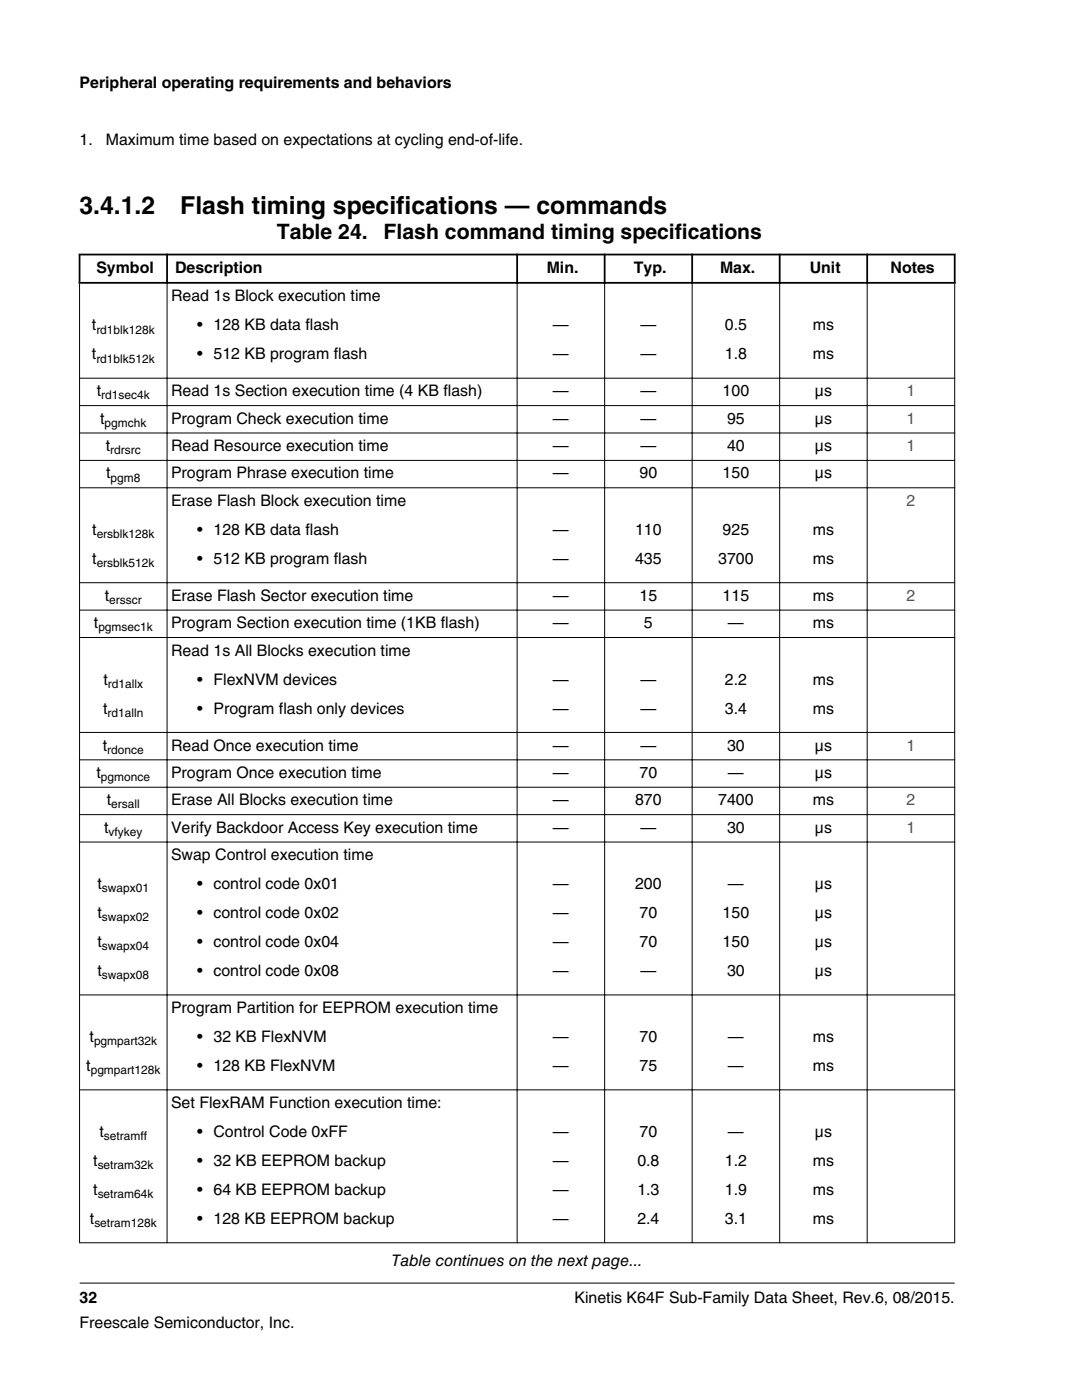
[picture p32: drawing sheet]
<svg xmlns="http://www.w3.org/2000/svg" width="216mm" height="279mm" viewBox="0 0 216 279" stroke-linecap="round" stroke-linejoin="round" font-family="sans-serif">
<defs><g id="words">
<g font-size="4.9">
<text x="15.9" y="42.8">3.4.1.2</text>
<text x="36" y="42.8">Flash timing specifications — commands</text>
</g>
<g font-size="4.2">
<text x="55.3" y="47.7">Table 24.</text>
<text x="76.6" y="47.7">Flash command timing specifications</text>
</g>
<g font-size="3.2">
<text x="15.9" y="17.5">Peripheral operating requirements and behaviors</text>
<text x="15.9" y="28.9">1.</text>
<text x="21.1" y="28.9">Maximum time based on expectations at cycling end-of-life.</text>
<text x="19.2" y="54.5">Symbol</text>
<text x="34.9" y="54.5">Description</text>
<text x="109.1" y="54.5">Min.</text>
<text x="126.5" y="54.5">Typ.</text>
<text x="143.7" y="54.5">Max.</text>
<text x="161.6" y="54.5">Unit</text>
<text x="177.7" y="54.5">Notes</text>
<text x="18.3" y="65.9">t</text>
<text x="34.1" y="60.1">Read 1s Block execution time</text>
<text x="39.4" y="65.9">• 128 KB data flash</text>
<text x="110.3" y="65.9">—</text>
<text x="127.8" y="65.9">—</text>
<text x="144.6" y="65.9">0.5</text>
<text x="162.2" y="65.9">ms</text>
<text x="18.3" y="71.7">t</text>
<text x="39.4" y="71.7">• 512 KB program flash</text>
<text x="110.3" y="71.7">—</text>
<text x="127.8" y="71.7">—</text>
<text x="144.6" y="71.7">1.8</text>
<text x="162.2" y="71.7">ms</text>
<text x="19.3" y="79.1">t</text>
<text x="34.1" y="79.1">Read 1s Section execution time (4 KB flash)</text>
<text x="110.3" y="79.1">—</text>
<text x="127.8" y="79.1">—</text>
<text x="144.2" y="79.1">100</text>
<text x="162.6" y="79.1">μs</text>
<text x="20" y="84.6">t</text>
<text x="34.1" y="84.6">Program Check execution time</text>
<text x="110.3" y="84.6">—</text>
<text x="127.8" y="84.6">—</text>
<text x="145.1" y="84.6">95</text>
<text x="162.6" y="84.6">μs</text>
<text x="21.1" y="90">t</text>
<text x="21.2" y="95.5">t</text>
<text x="34.1" y="90">Read Resource execution time</text>
<text x="34.1" y="95.5">Program Phrase execution time</text>
<text x="110.3" y="90">—</text>
<text x="110.3" y="95.5">—</text>
<text x="127.6" y="95.5">90</text>
<text x="127.8" y="90">—</text>
<text x="144.2" y="95.5">150</text>
<text x="145.1" y="90">40</text>
<text x="162.6" y="90">μs</text>
<text x="162.6" y="95.5">μs</text>
<text x="34.1" y="101">Erase Flash Block execution time</text>
<text x="18.4" y="106.7">t</text>
<text x="39.4" y="106.7">• 128 KB data flash</text>
<text x="110.3" y="106.7">—</text>
<text x="126.7" y="106.7">110</text>
<text x="144.2" y="106.7">925</text>
<text x="162.2" y="106.7">ms</text>
<text x="18.4" y="112.5">t</text>
<text x="39.4" y="112.5">• 512 KB program flash</text>
<text x="110.3" y="112.5">—</text>
<text x="126.7" y="112.5">435</text>
<text x="143.3" y="112.5">3700</text>
<text x="162.2" y="112.5">ms</text>
<text x="20.9" y="119.9">t</text>
<text x="34.1" y="119.9">Erase Flash Sector execution time</text>
<text x="110.3" y="119.9">—</text>
<text x="127.6" y="119.9">15</text>
<text x="144.2" y="119.9">115</text>
<text x="162.2" y="119.9">ms</text>
<text x="18.7" y="125.4">t</text>
<text x="34.1" y="125.4">Program Section execution time (1KB flash)</text>
<text x="110.3" y="125.4">—</text>
<text x="128.5" y="125.4">5</text>
<text x="145.3" y="125.4">—</text>
<text x="162.2" y="125.4">ms</text>
<text x="34.1" y="130.8">Read 1s All Blocks execution time</text>
<text x="20.7" y="136.6">t</text>
<text x="39.4" y="136.6">• FlexNVM devices</text>
<text x="110.3" y="136.6">—</text>
<text x="127.8" y="136.6">—</text>
<text x="144.6" y="136.6">2.2</text>
<text x="162.2" y="136.6">ms</text>
<text x="20.6" y="142.4">t</text>
<text x="39.4" y="142.4">• Program flash only devices</text>
<text x="110.3" y="142.4">—</text>
<text x="127.8" y="142.4">—</text>
<text x="144.6" y="142.4">3.4</text>
<text x="162.2" y="142.4">ms</text>
<text x="20.5" y="149.8">t</text>
<text x="34.1" y="149.8">Read Once execution time</text>
<text x="110.3" y="149.8">—</text>
<text x="127.8" y="149.8">—</text>
<text x="145.1" y="149.8">30</text>
<text x="162.6" y="149.8">μs</text>
<text x="19.3" y="155.2">t</text>
<text x="34.1" y="155.2">Program Once execution time</text>
<text x="110.3" y="155.2">—</text>
<text x="127.6" y="155.2">70</text>
<text x="145.3" y="155.2">—</text>
<text x="162.6" y="155.2">μs</text>
<text x="21.3" y="160.7">t</text>
<text x="34.1" y="160.7">Erase All Blocks execution time</text>
<text x="110.3" y="160.7">—</text>
<text x="126.7" y="160.7">870</text>
<text x="143.3" y="160.7">7400</text>
<text x="162.2" y="160.7">ms</text>
<text x="20.8" y="166.2">t</text>
<text x="34.1" y="166.2">Verify Backdoor Access Key execution time</text>
<text x="110.3" y="166.2">—</text>
<text x="127.8" y="166.2">—</text>
<text x="145.1" y="166.2">30</text>
<text x="162.6" y="166.2">μs</text>
<text x="34.1" y="171.7">Swap Control execution time</text>
<text x="19.5" y="177.4">t</text>
<text x="39.4" y="177.4">• control code 0x01</text>
<text x="110.3" y="177.4">—</text>
<text x="126.7" y="177.4">200</text>
<text x="145.3" y="177.4">—</text>
<text x="162.6" y="177.4">μs</text>
<text x="19.5" y="183.2">t</text>
<text x="39.4" y="183.2">• control code 0x02</text>
<text x="110.3" y="183.2">—</text>
<text x="127.6" y="183.2">70</text>
<text x="144.2" y="183.2">150</text>
<text x="162.6" y="183.2">μs</text>
<text x="19.5" y="189">t</text>
<text x="39.4" y="189">• control code 0x04</text>
<text x="110.3" y="189">—</text>
<text x="127.6" y="189">70</text>
<text x="144.2" y="189">150</text>
<text x="162.6" y="189">μs</text>
<text x="19.5" y="194.8">t</text>
<text x="39.4" y="194.8">• control code 0x08</text>
<text x="110.3" y="194.8">—</text>
<text x="127.8" y="194.8">—</text>
<text x="145.1" y="194.8">30</text>
<text x="162.6" y="194.8">μs</text>
<text x="34.1" y="202.2">Program Partition for EEPROM execution time</text>
<text x="17.9" y="208">t</text>
<text x="39.4" y="208">• 32 KB FlexNVM</text>
<text x="110.3" y="208">—</text>
<text x="127.6" y="208">70</text>
<text x="145.3" y="208">—</text>
<text x="162.2" y="208">ms</text>
<text x="17.2" y="213.7">t</text>
<text x="39.4" y="213.7">• 128 KB FlexNVM</text>
<text x="110.3" y="213.7">—</text>
<text x="127.6" y="213.7">75</text>
<text x="145.3" y="213.7">—</text>
<text x="162.2" y="213.7">ms</text>
<text x="34.1" y="221.1">Set FlexRAM Function execution time:</text>
<text x="19.9" y="226.9">t</text>
<text x="39.4" y="226.9">• Control Code 0xFF</text>
<text x="110.3" y="226.9">—</text>
<text x="127.6" y="226.9">70</text>
<text x="145.3" y="226.9">—</text>
<text x="162.6" y="226.9">μs</text>
<text x="18.6" y="232.7">t</text>
<text x="39.4" y="232.7">• 32 KB EEPROM backup</text>
<text x="110.3" y="232.7">—</text>
<text x="127.2" y="232.7">0.8</text>
<text x="144.6" y="232.7">1.2</text>
<text x="162.2" y="232.7">ms</text>
<text x="18.6" y="238.5">t</text>
<text x="39.4" y="238.5">• 64 KB EEPROM backup</text>
<text x="110.3" y="238.5">—</text>
<text x="127.2" y="238.5">1.3</text>
<text x="144.6" y="238.5">1.9</text>
<text x="162.2" y="238.5">ms</text>
<text x="17.9" y="244.3">t</text>
<text x="39.4" y="244.3">• 128 KB EEPROM backup</text>
<text x="110.3" y="244.3">—</text>
<text x="127.2" y="244.3">2.4</text>
<text x="144.6" y="244.3">3.1</text>
<text x="162.2" y="244.3">ms</text>
<text x="78.1" y="252.7">Table continues on the next page...</text>
<text x="15.9" y="260">32</text>
<text x="114.6" y="260">Kinetis K64F Sub-Family Data Sheet, Rev.6, 08/2015.</text>
<text x="15.9" y="265">Freescale Semiconductor, Inc.</text>
</g>
<g font-size="3.2" fill="#00f">
<text x="180.9" y="79.1">1</text>
<text x="180.9" y="84.6">1</text>
<text x="180.9" y="90">1</text>
<text x="180.9" y="101">2</text>
<text x="180.9" y="119.9">2</text>
<text x="180.9" y="149.8">1</text>
<text x="180.9" y="160.7">2</text>
<text x="180.9" y="166.2">1</text>
</g>
<g font-size="2.4">
<text x="19.2" y="66.6">rd1blk128k</text>
<text x="19.2" y="72.3">rd1blk512k</text>
<text x="20.2" y="79.7">rd1sec4k</text>
<text x="20.9" y="85.2">pgmchk</text>
<text x="22" y="90.7">rdrsrc</text>
<text x="22.1" y="96.1">pgm8</text>
<text x="19.3" y="107.4">ersblk128k</text>
<text x="19.3" y="113.2">ersblk512k</text>
<text x="21.8" y="120.5">ersscr</text>
<text x="19.6" y="126">pgmsec1k</text>
<text x="21.5" y="137.3">rd1allx</text>
<text x="21.5" y="143">rd1alln</text>
<text x="20.2" y="155.9">pgmonce</text>
<text x="21.4" y="150.4">rdonce</text>
<text x="22.2" y="161.4">ersall</text>
<text x="21.7" y="166.8">vfykey</text>
<text x="20.3" y="178.1">swapx01</text>
<text x="20.4" y="183.9">swapx02</text>
<text x="20.3" y="189.6">swapx04</text>
<text x="20.4" y="195.4">swapx08</text>
<text x="18.8" y="208.6">pgmpart32k</text>
<text x="18.1" y="214.4">pgmpart128k</text>
<text x="20.7" y="227.5">setramff</text>
<text x="19.5" y="233.3">setram32k</text>
<text x="19.5" y="239.1">setram64k</text>
<text x="18.8" y="244.9">setram128k</text>
</g>
</g></defs>
<path d="M15.7 50.8h175M15.7 56.4h175M15.9 50.6v6M33.3 50.6v6M103.2 50.6v6M120.6 50.6v6M138.1 50.6v6M155.6 50.6v6M173 50.6v6M190.5 50.6v6" fill="none" stroke="#000" stroke-width=".35"/>
<g fill="none" stroke="#000" stroke-width=".2">
<path d="M15.9 56.6v191.5M33.3 56.2v191.9M103.2 56.2v191.9M120.6 56.2v191.9M138.1 56.2v191.9M155.6 56.2v191.9M173 56.2v191.9M190.5 56.6v191.5M15.8 75.5h174.8M15.8 80.9h174.8M15.8 86.4h174.8M15.8 91.9h174.8"/>
<path d="M15.8 97.3h174.8M15.8 116.3h174.8M15.8 121.8h174.8M15.8 127.2h174.8M15.8 146.2h174.8M15.8 151.6h174.8M15.8 157.1h174.8M15.8 162.6h174.8M15.8 168h174.8M15.8 198.6h174.8M15.8 217.5h174.8M15.8 248h174.8"/>
<path d="M15.9 256.1h174.6"/>
</g>
<use href="#words"/>
</svg>
